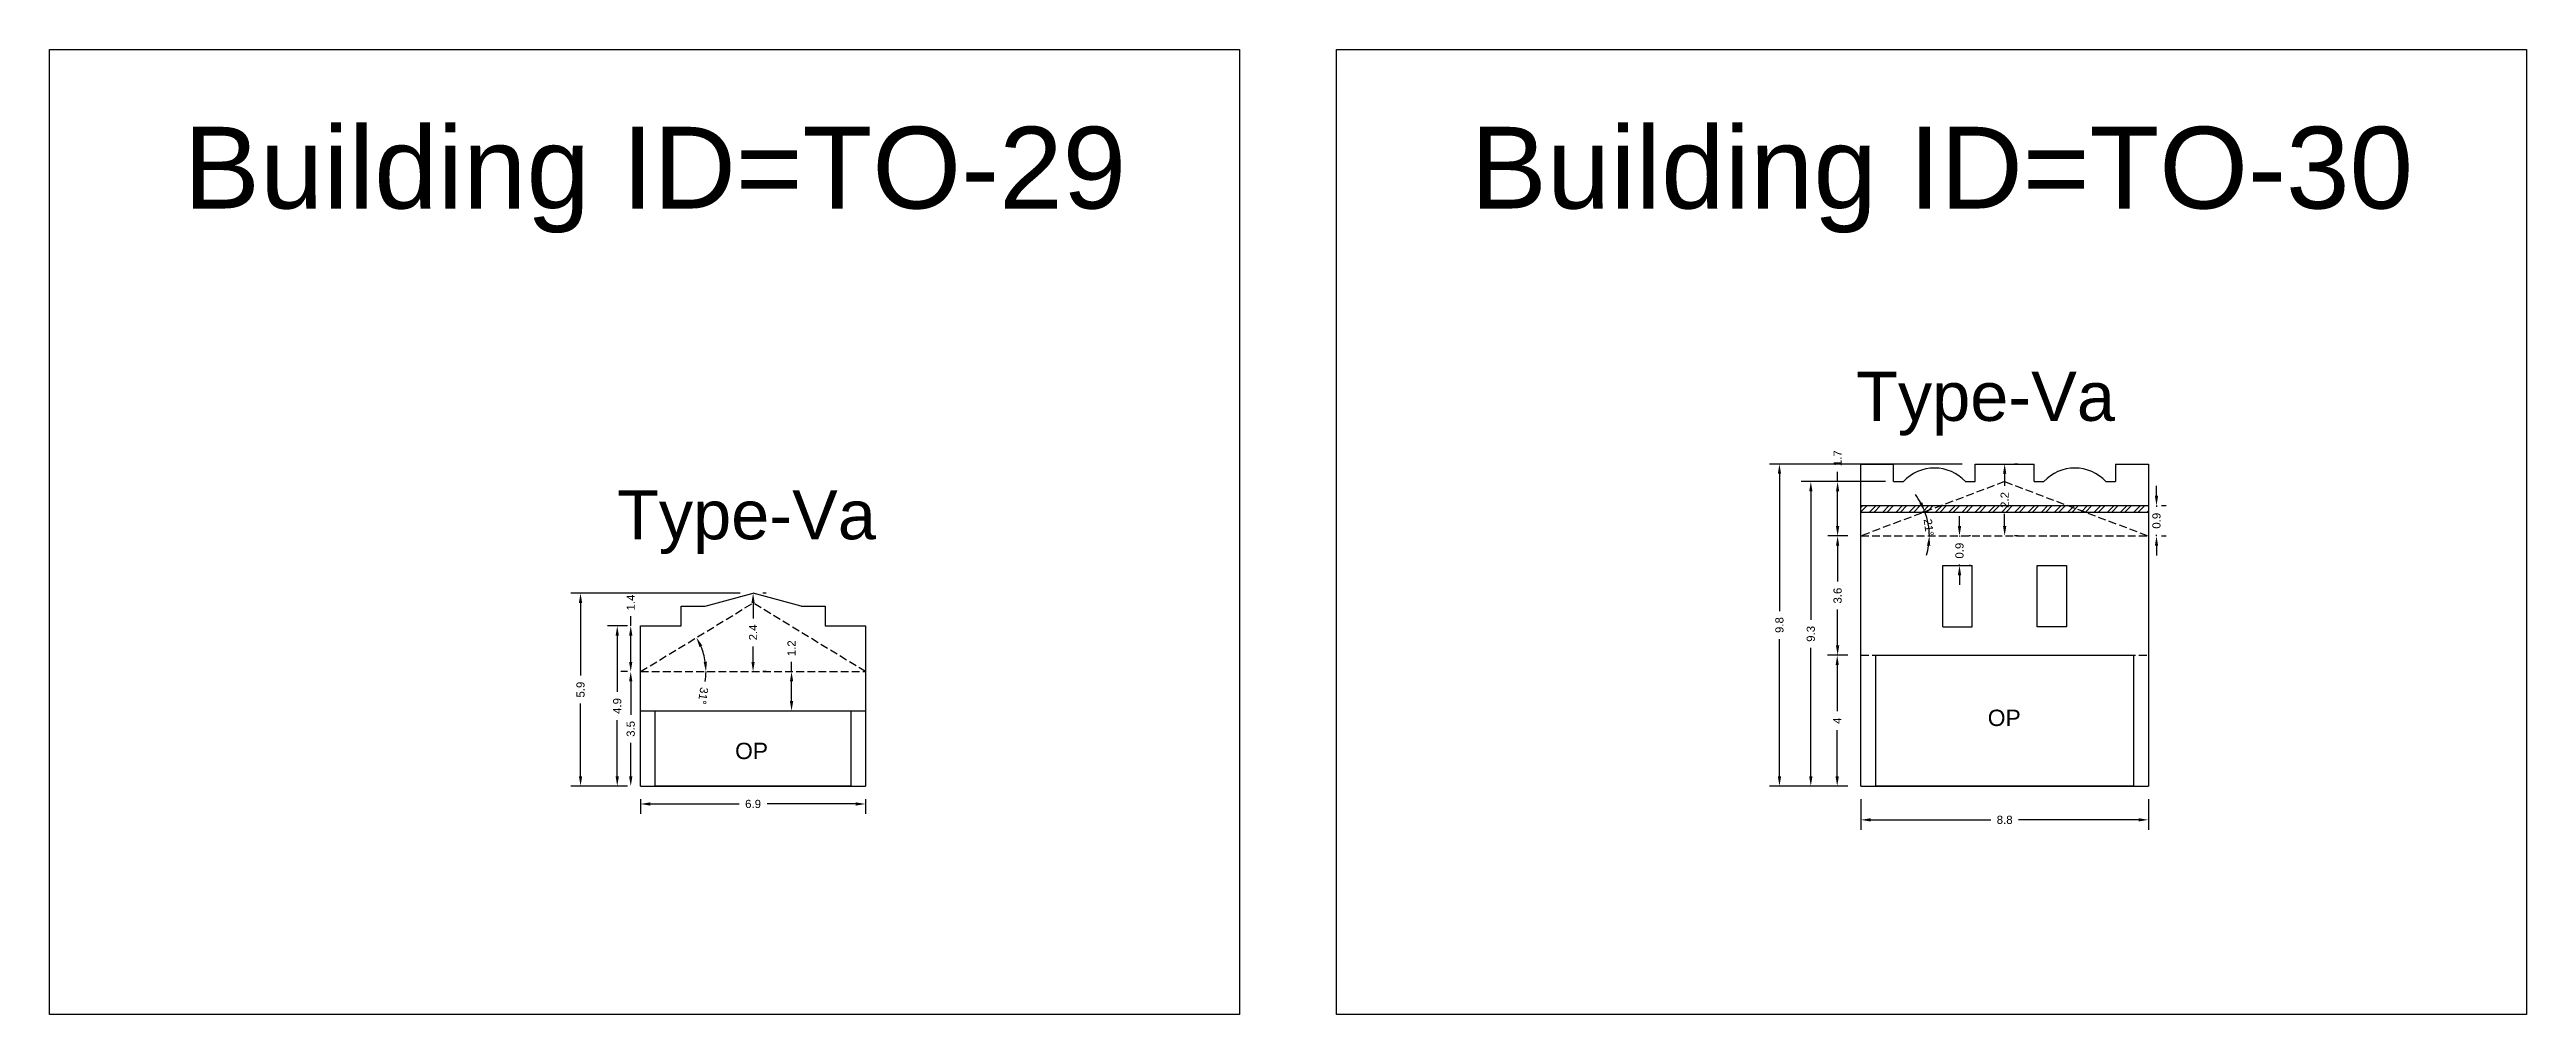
# Model space of a CAD drawing. Header units: metres. Extents: x 3416649 to 3417130, y -6713042 to -6712690.
# Drawn here: x 3417026.3 to 3417102.1, y -6712809.9 to -6712780.4 of the extents above; entities that cross this region are included whole.
import ezdxf

# ---------------------------------------------------------------- set-up
doc = ezdxf.new("R2010")
doc.units = ezdxf.units.M
doc.linetypes.add('ACAD_ISO02W100', pattern=[15, 12, -3])
doc.layers.add('Dotted', color=7, linetype='ACAD_ISO02W100', plot=False)
doc.styles.get("Standard").update_dxf_attribs({"font": 'arial.ttf'})
doc.dimstyles.new('ISO-25', dxfattribs={"dimtxt": 0.25, "dimasz": 0.3, "dimexe": 0.3, "dimexo": 0.4, "dimgap": 0.2, "dimtad": 0, "dimdec": 1, "dimdsep": 46, "dimtxsty": 'Standard', "dimcen": 2.5, "dimadec": 0, "dimazin": 0, "dimtfac": 1, "dimtdec": 1, "dimtmove": 0, "dimatfit": 3, "dimfxl": 1, "dimarcsym": 0})

msp = doc.modelspace()

# ---------------------------------------------------------------- texts
at = {"attachment_point": 1}
for s, width, heights, insert, char_height in [('Building ID=TO-29', 67.86454, [0.517], (3417030.425, -6712782.727), 2.5), ('Building ID=TO-30', 67.86454, [0.517], (3417069.787, -6712782.727), 2.5), ('Type-Va ', 9.99112, [0.517], (3417081.574, -6712790.221), 1.5), ('Type-Va ', 9.99112, [0.517], (3417043.676, -6712793.842), 1.5), ('OP', 67.86454, [0], (3417085.602, -6712800.552), 0.5), ('OP', 67.86454, [0], (3417047.287, -6712801.564), 0.5)]:
    msp.add_mtext_dynamic_manual_height_columns(s, width=width, gutter_width=12.5, heights=heights, dxfattribs=dict(at, insert=insert, char_height=char_height))

# ---------------------------------------------------------------- blocks, each defined once
blk = doc.blocks.new('*D222')
at = {"color": 0, "lineweight": -2, "transparency": 16777216}
for start, end in [(8.59896, 22.80365), (351.40104, 360)]:
    blk.add_arc((3417044.398, -6712799.39), 2.001, start, end, dxfattribs=at)
at = {"color": 0, "transparency": 16777216}
for points in [[(3417046.197, -6712798.637), (3417046.287, -6712798.592), (3417046.105, -6712798.347)], [(3417046.426, -6712799.087), (3417046.326, -6712799.095), (3417046.398, -6712799.39)]]:
    blk.add_solid(points, dxfattribs=at)
at = {"layer": 'Defpoints', "color": 0, "transparency": 16777216}
for p in [(3417047.838, -6712797.29), (3417046.266, -6712798.675), (3417044.398, -6712799.39), (3417044.398, -6712799.39), (3417051.278, -6712799.39)]:
    blk.add_point(p, dxfattribs=at)
at = {"color": 0, "transparency": 16777216, "insert": (3417046.309, -6712800.129), "char_height": 0.25, "attachment_point": 5, "rotation": 261.40104}
blk.add_mtext('31°', dxfattribs=at)
blk = doc.blocks.new('*D223')
at = {"color": 0, "lineweight": -2, "transparency": 16777216}
for p, q in [((3417044.398, -6712803.29), (3417044.398, -6712803.736)), ((3417044.698, -6712803.436), (3417047.409, -6712803.436)), ((3417050.978, -6712803.436), (3417048.266, -6712803.436)), ((3417051.278, -6712803.29), (3417051.278, -6712803.736))]:
    blk.add_line(p, q, dxfattribs=at)
at = {"color": 0, "transparency": 16777216}
for points in [[(3417044.698, -6712803.386), (3417044.698, -6712803.486), (3417044.398, -6712803.436)], [(3417050.978, -6712803.386), (3417050.978, -6712803.486), (3417051.278, -6712803.436)]]:
    blk.add_solid(points, dxfattribs=at)
at = {"layer": 'Defpoints', "color": 0, "transparency": 16777216}
for p in [(3417044.398, -6712802.89), (3417051.278, -6712802.89), (3417051.278, -6712803.436)]:
    blk.add_point(p, dxfattribs=at)
at = {"color": 0, "transparency": 16777216, "insert": (3417047.838, -6712803.436), "char_height": 0.25, "attachment_point": 5}
blk.add_mtext('6.9', dxfattribs=at)
blk = doc.blocks.new('*D224')
at = {"color": 0, "lineweight": -2, "transparency": 16777216}
for p, q in [((3417043.998, -6712797.99), (3417043.384, -6712797.99)), ((3417043.684, -6712798.29), (3417043.684, -6712800.007)), ((3417043.684, -6712802.59), (3417043.684, -6712800.873)), ((3417043.998, -6712802.89), (3417043.384, -6712802.89))]:
    blk.add_line(p, q, dxfattribs=at)
at = {"color": 0, "transparency": 16777216}
for points in [[(3417043.634, -6712798.29), (3417043.734, -6712798.29), (3417043.684, -6712797.99)], [(3417043.634, -6712802.59), (3417043.734, -6712802.59), (3417043.684, -6712802.89)]]:
    blk.add_solid(points, dxfattribs=at)
at = {"layer": 'Defpoints', "color": 0, "transparency": 16777216}
for p in [(3417043.684, -6712797.99), (3417044.398, -6712797.99), (3417044.398, -6712802.89)]:
    blk.add_point(p, dxfattribs=at)
at = {"color": 0, "transparency": 16777216, "insert": (3417043.684, -6712800.44), "char_height": 0.25, "attachment_point": 5, "rotation": 90}
blk.add_mtext('4.9', dxfattribs=at)
blk = doc.blocks.new('*D225')
at = {"color": 0, "lineweight": -2, "transparency": 16777216}
for p, q in [((3417043.998, -6712799.39), (3417043.796, -6712799.39)), ((3417044.096, -6712799.69), (3417044.096, -6712800.711)), ((3417044.096, -6712802.59), (3417044.096, -6712801.568)), ((3417043.998, -6712802.89), (3417043.796, -6712802.89))]:
    blk.add_line(p, q, dxfattribs=at)
at = {"color": 0, "transparency": 16777216}
for points in [[(3417044.046, -6712799.69), (3417044.146, -6712799.69), (3417044.096, -6712799.39)], [(3417044.046, -6712802.59), (3417044.146, -6712802.59), (3417044.096, -6712802.89)]]:
    blk.add_solid(points, dxfattribs=at)
at = {"layer": 'Defpoints', "color": 0, "transparency": 16777216}
for p in [(3417044.096, -6712799.39), (3417044.398, -6712799.39), (3417044.398, -6712802.89)]:
    blk.add_point(p, dxfattribs=at)
at = {"color": 0, "transparency": 16777216, "insert": (3417044.096, -6712801.14), "char_height": 0.25, "attachment_point": 5, "rotation": 90}
blk.add_mtext('3.5', dxfattribs=at)
blk = doc.blocks.new('*D226')
at = {"color": 0, "lineweight": -2, "transparency": 16777216}
for p, q in [((3417047.438, -6712796.99), (3417042.261, -6712796.99)), ((3417042.561, -6712797.29), (3417042.561, -6712799.512)), ((3417042.561, -6712802.59), (3417042.561, -6712800.368)), ((3417043.998, -6712802.89), (3417042.261, -6712802.89))]:
    blk.add_line(p, q, dxfattribs=at)
at = {"color": 0, "transparency": 16777216}
for points in [[(3417042.511, -6712797.29), (3417042.611, -6712797.29), (3417042.561, -6712796.99)], [(3417042.511, -6712802.59), (3417042.611, -6712802.59), (3417042.561, -6712802.89)]]:
    blk.add_solid(points, dxfattribs=at)
at = {"layer": 'Defpoints', "color": 0, "transparency": 16777216}
for p in [(3417042.561, -6712796.99), (3417047.838, -6712796.99), (3417044.398, -6712802.89)]:
    blk.add_point(p, dxfattribs=at)
at = {"color": 0, "transparency": 16777216, "insert": (3417042.561, -6712799.94), "char_height": 0.25, "attachment_point": 5, "rotation": 90}
blk.add_mtext('5.9', dxfattribs=at)
blk = doc.blocks.new('*D227')
at = {"color": 0, "lineweight": -2, "transparency": 16777216}
for p, q in [((3417044.096, -6712797.99), (3417044.096, -6712797.69)), ((3417043.998, -6712797.99), (3417043.796, -6712797.99)), ((3417044.096, -6712799.09), (3417044.096, -6712798.29)), ((3417043.998, -6712799.39), (3417043.796, -6712799.39))]:
    blk.add_line(p, q, dxfattribs=at)
at = {"color": 0, "transparency": 16777216}
for points in [[(3417044.046, -6712798.29), (3417044.146, -6712798.29), (3417044.096, -6712797.99)], [(3417044.046, -6712799.09), (3417044.146, -6712799.09), (3417044.096, -6712799.39)]]:
    blk.add_solid(points, dxfattribs=at)
at = {"layer": 'Defpoints', "color": 0, "transparency": 16777216}
for p in [(3417044.096, -6712797.99), (3417044.398, -6712797.99), (3417044.398, -6712799.39)]:
    blk.add_point(p, dxfattribs=at)
at = {"color": 0, "transparency": 16777216, "insert": (3417044.096, -6712797.275), "char_height": 0.25, "attachment_point": 5, "rotation": 90}
blk.add_mtext('1.4', dxfattribs=at)
blk = doc.blocks.new('*D228')
at = {"color": 0, "lineweight": -2, "transparency": 16777216}
for p, q in [((3417048.238, -6712796.99), (3417048.138, -6712796.99)), ((3417047.838, -6712797.29), (3417047.838, -6712797.761)), ((3417047.838, -6712799.09), (3417047.838, -6712798.619)), ((3417048.238, -6712799.39), (3417048.138, -6712799.39))]:
    blk.add_line(p, q, dxfattribs=at)
at = {"color": 0, "transparency": 16777216}
for points in [[(3417047.788, -6712797.29), (3417047.888, -6712797.29), (3417047.838, -6712796.99)], [(3417047.788, -6712799.09), (3417047.888, -6712799.09), (3417047.838, -6712799.39)]]:
    blk.add_solid(points, dxfattribs=at)
at = {"layer": 'Defpoints', "color": 0, "transparency": 16777216}
for p in [(3417047.838, -6712796.99), (3417047.838, -6712799.39), (3417047.838, -6712799.39)]:
    blk.add_point(p, dxfattribs=at)
at = {"color": 0, "transparency": 16777216, "insert": (3417047.838, -6712798.19), "char_height": 0.25, "attachment_point": 5, "rotation": 90}
blk.add_mtext('2.4', dxfattribs=at)
blk = doc.blocks.new('*D229')
at = {"color": 0, "lineweight": -2, "transparency": 16777216}
for p, q in [((3417049.015, -6712799.39), (3417049.015, -6712799.09)), ((3417049.015, -6712800.29), (3417049.015, -6712799.69)), ((3417049.253, -6712799.39), (3417049.315, -6712799.39)), ((3417049.253, -6712800.59), (3417049.315, -6712800.59))]:
    blk.add_line(p, q, dxfattribs=at)
at = {"color": 0, "transparency": 16777216}
for points in [[(3417048.965, -6712799.69), (3417049.065, -6712799.69), (3417049.015, -6712799.39)], [(3417048.965, -6712800.29), (3417049.065, -6712800.29), (3417049.015, -6712800.59)]]:
    blk.add_solid(points, dxfattribs=at)
at = {"layer": 'Defpoints', "color": 0, "transparency": 16777216}
for p in [(3417048.853, -6712799.39), (3417049.015, -6712799.39), (3417048.853, -6712800.59)]:
    blk.add_point(p, dxfattribs=at)
at = {"color": 0, "transparency": 16777216, "insert": (3417049.015, -6712798.675), "char_height": 0.25, "attachment_point": 5, "rotation": 90}
blk.add_mtext('1.2', dxfattribs=at)
blk = doc.blocks.new('*D230')
at = {"color": 0, "lineweight": -2, "transparency": 16777216}
for start, end in [(28.91814, 37.14463), (360, 20.69165), (343.54701, 351.77351)]:
    blk.add_arc((3417081.724, -6712795.24), 2.091, start, end, dxfattribs=at)
at = {"color": 0, "transparency": 16777216}
for points in [[(3417083.599, -6712794.208), (3417083.509, -6712794.25), (3417083.68, -6712794.501)], [(3417083.743, -6712795.536), (3417083.843, -6712795.543), (3417083.815, -6712795.24)]]:
    blk.add_solid(points, dxfattribs=at)
at = {"layer": 'Defpoints', "color": 0, "transparency": 16777216}
for p in [(3417086.119, -6712793.58), (3417083.755, -6712794.741), (3417081.724, -6712795.24), (3417081.724, -6712795.24), (3417090.514, -6712795.24)]:
    blk.add_point(p, dxfattribs=at)
at = {"color": 0, "transparency": 16777216, "insert": (3417083.798, -6712794.979), "char_height": 0.25, "attachment_point": 5, "rotation": 277.16881}
blk.add_mtext('21°', dxfattribs=at)
blk = doc.blocks.new('*D231')
at = {"color": 0, "lineweight": -2, "transparency": 16777216}
for p, q in [((3417084.738, -6712794.94), (3417084.738, -6712794.64)), ((3417084.738, -6712795.24), (3417084.738, -6712795.262)), ((3417085.074, -6712795.24), (3417085.038, -6712795.24)), ((3417084.738, -6712796.14), (3417084.738, -6712796.118)), ((3417085.074, -6712796.14), (3417085.038, -6712796.14)), ((3417084.738, -6712796.44), (3417084.738, -6712796.74))]:
    blk.add_line(p, q, dxfattribs=at)
at = {"color": 0, "transparency": 16777216}
for points in [[(3417084.688, -6712794.94), (3417084.788, -6712794.94), (3417084.738, -6712795.24)], [(3417084.688, -6712796.44), (3417084.788, -6712796.44), (3417084.738, -6712796.14)]]:
    blk.add_solid(points, dxfattribs=at)
at = {"layer": 'Defpoints', "color": 0, "transparency": 16777216}
for p in [(3417084.674, -6712795.24), (3417084.738, -6712795.24), (3417084.674, -6712796.14)]:
    blk.add_point(p, dxfattribs=at)
at = {"color": 0, "transparency": 16777216, "insert": (3417084.738, -6712795.69), "char_height": 0.25, "attachment_point": 5, "rotation": 90}
blk.add_mtext('0.9', dxfattribs=at)
blk = doc.blocks.new('*D232')
at = {"color": 0, "lineweight": -2, "transparency": 16777216}
for p, q in [((3417081.324, -6712798.89), (3417080.697, -6712798.89)), ((3417080.997, -6712799.19), (3417080.997, -6712800.603)), ((3417080.997, -6712802.59), (3417080.997, -6712801.176)), ((3417081.324, -6712802.89), (3417080.697, -6712802.89))]:
    blk.add_line(p, q, dxfattribs=at)
at = {"color": 0, "transparency": 16777216}
for points in [[(3417080.947, -6712799.19), (3417081.047, -6712799.19), (3417080.997, -6712798.89)], [(3417080.947, -6712802.59), (3417081.047, -6712802.59), (3417080.997, -6712802.89)]]:
    blk.add_solid(points, dxfattribs=at)
at = {"layer": 'Defpoints', "color": 0, "transparency": 16777216}
for p in [(3417080.997, -6712798.89), (3417081.724, -6712798.89), (3417081.724, -6712802.89)]:
    blk.add_point(p, dxfattribs=at)
at = {"color": 0, "transparency": 16777216, "insert": (3417080.997, -6712800.89), "char_height": 0.25, "attachment_point": 5, "rotation": 90}
blk.add_mtext('4', dxfattribs=at)
blk = doc.blocks.new('*D233')
at = {"color": 0, "lineweight": -2, "transparency": 16777216}
for p, q in [((3417081.324, -6712795.24), (3417080.71, -6712795.24)), ((3417081.01, -6712795.54), (3417081.01, -6712796.638)), ((3417081.01, -6712798.59), (3417081.01, -6712797.492)), ((3417081.324, -6712798.89), (3417080.71, -6712798.89))]:
    blk.add_line(p, q, dxfattribs=at)
at = {"color": 0, "transparency": 16777216}
for points in [[(3417080.96, -6712795.54), (3417081.06, -6712795.54), (3417081.01, -6712795.24)], [(3417080.96, -6712798.59), (3417081.06, -6712798.59), (3417081.01, -6712798.89)]]:
    blk.add_solid(points, dxfattribs=at)
at = {"layer": 'Defpoints', "color": 0, "transparency": 16777216}
for p in [(3417081.01, -6712795.24), (3417081.724, -6712795.24), (3417081.724, -6712798.89)]:
    blk.add_point(p, dxfattribs=at)
at = {"color": 0, "transparency": 16777216, "insert": (3417081.01, -6712797.065), "char_height": 0.25, "attachment_point": 5, "rotation": 90}
blk.add_mtext('3.6', dxfattribs=at)
blk = doc.blocks.new('*D234')
at = {"color": 0, "lineweight": -2, "transparency": 16777216}
for p, q in [((3417082.324, -6712793.58), (3417079.89, -6712793.58)), ((3417080.19, -6712793.88), (3417080.19, -6712797.807)), ((3417080.19, -6712802.59), (3417080.19, -6712798.662)), ((3417081.324, -6712802.89), (3417079.89, -6712802.89))]:
    blk.add_line(p, q, dxfattribs=at)
at = {"color": 0, "transparency": 16777216}
for points in [[(3417080.14, -6712793.88), (3417080.24, -6712793.88), (3417080.19, -6712793.58)], [(3417080.14, -6712802.59), (3417080.24, -6712802.59), (3417080.19, -6712802.89)]]:
    blk.add_solid(points, dxfattribs=at)
at = {"layer": 'Defpoints', "color": 0, "transparency": 16777216}
for p in [(3417080.19, -6712793.58), (3417082.724, -6712793.58), (3417081.724, -6712802.89)]:
    blk.add_point(p, dxfattribs=at)
at = {"color": 0, "transparency": 16777216, "insert": (3417080.19, -6712798.235), "char_height": 0.25, "attachment_point": 5, "rotation": 90}
blk.add_mtext('9.3', dxfattribs=at)
blk = doc.blocks.new('*D235')
at = {"color": 0, "lineweight": -2, "transparency": 16777216}
for p, q in [((3417084.819, -6712793.04), (3417078.931, -6712793.04)), ((3417079.231, -6712793.34), (3417079.231, -6712797.537)), ((3417079.231, -6712802.59), (3417079.231, -6712798.393)), ((3417081.324, -6712802.89), (3417078.931, -6712802.89))]:
    blk.add_line(p, q, dxfattribs=at)
at = {"color": 0, "transparency": 16777216}
for points in [[(3417079.181, -6712793.34), (3417079.281, -6712793.34), (3417079.231, -6712793.04)], [(3417079.181, -6712802.59), (3417079.281, -6712802.59), (3417079.231, -6712802.89)]]:
    blk.add_solid(points, dxfattribs=at)
at = {"layer": 'Defpoints', "color": 0, "transparency": 16777216}
for p in [(3417079.231, -6712793.04), (3417085.219, -6712793.04), (3417081.724, -6712802.89)]:
    blk.add_point(p, dxfattribs=at)
at = {"color": 0, "transparency": 16777216, "insert": (3417079.231, -6712797.965), "char_height": 0.25, "attachment_point": 5, "rotation": 90}
blk.add_mtext('9.8', dxfattribs=at)
blk = doc.blocks.new('*D236')
at = {"color": 0, "lineweight": -2, "transparency": 16777216}
for p, q in [((3417081.01, -6712793.58), (3417081.01, -6712793.28)), ((3417082.474, -6712793.58), (3417080.71, -6712793.58)), ((3417081.01, -6712794.94), (3417081.01, -6712793.88)), ((3417081.324, -6712795.24), (3417080.71, -6712795.24))]:
    blk.add_line(p, q, dxfattribs=at)
at = {"color": 0, "transparency": 16777216}
for points in [[(3417080.96, -6712793.88), (3417081.06, -6712793.88), (3417081.01, -6712793.58)], [(3417080.96, -6712794.94), (3417081.06, -6712794.94), (3417081.01, -6712795.24)]]:
    blk.add_solid(points, dxfattribs=at)
at = {"layer": 'Defpoints', "color": 0, "transparency": 16777216}
for p in [(3417081.01, -6712793.58), (3417082.874, -6712793.58), (3417081.724, -6712795.24)]:
    blk.add_point(p, dxfattribs=at)
at = {"color": 0, "transparency": 16777216, "insert": (3417081.01, -6712792.864), "char_height": 0.25, "attachment_point": 5, "rotation": 90}
blk.add_mtext('1.7', dxfattribs=at)
blk = doc.blocks.new('*D237')
at = {"color": 0, "lineweight": -2, "transparency": 16777216}
for p, q in [((3417086.519, -6712793.04), (3417086.419, -6712793.04)), ((3417086.119, -6712793.34), (3417086.119, -6712793.711)), ((3417086.119, -6712794.94), (3417086.119, -6712794.568)), ((3417086.519, -6712795.24), (3417086.419, -6712795.24))]:
    blk.add_line(p, q, dxfattribs=at)
at = {"color": 0, "transparency": 16777216}
for points in [[(3417086.069, -6712793.34), (3417086.169, -6712793.34), (3417086.119, -6712793.04)], [(3417086.069, -6712794.94), (3417086.169, -6712794.94), (3417086.119, -6712795.24)]]:
    blk.add_solid(points, dxfattribs=at)
at = {"layer": 'Defpoints', "color": 0, "transparency": 16777216}
for p in [(3417086.119, -6712793.04), (3417086.119, -6712793.04), (3417086.119, -6712795.24)]:
    blk.add_point(p, dxfattribs=at)
at = {"color": 0, "transparency": 16777216, "insert": (3417086.119, -6712794.14), "char_height": 0.25, "attachment_point": 5, "rotation": 90}
blk.add_mtext('2.2', dxfattribs=at)
blk = doc.blocks.new('*D238')
at = {"color": 0, "lineweight": -2, "transparency": 16777216}
for p, q in [((3417081.724, -6712803.29), (3417081.724, -6712804.222)), ((3417090.514, -6712803.29), (3417090.514, -6712804.222)), ((3417082.024, -6712803.922), (3417085.691, -6712803.922)), ((3417090.214, -6712803.922), (3417086.547, -6712803.922))]:
    blk.add_line(p, q, dxfattribs=at)
at = {"color": 0, "transparency": 16777216}
for points in [[(3417082.024, -6712803.872), (3417082.024, -6712803.972), (3417081.724, -6712803.922)], [(3417090.214, -6712803.872), (3417090.214, -6712803.972), (3417090.514, -6712803.922)]]:
    blk.add_solid(points, dxfattribs=at)
at = {"layer": 'Defpoints', "color": 0, "transparency": 16777216}
for p in [(3417081.724, -6712802.89), (3417090.514, -6712802.89), (3417090.514, -6712803.922)]:
    blk.add_point(p, dxfattribs=at)
at = {"color": 0, "transparency": 16777216, "insert": (3417086.119, -6712803.922), "char_height": 0.25, "attachment_point": 5}
blk.add_mtext('8.8', dxfattribs=at)
blk = doc.blocks.new('*D239')
at = {"color": 0, "lineweight": -2, "transparency": 16777216}
for p, q in [((3417090.763, -6712794.01), (3417090.763, -6712793.71)), ((3417090.763, -6712794.31), (3417090.763, -6712794.347)), ((3417090.914, -6712794.31), (3417091.063, -6712794.31)), ((3417090.763, -6712795.24), (3417090.763, -6712795.203)), ((3417090.763, -6712795.54), (3417090.763, -6712795.84)), ((3417090.914, -6712795.24), (3417091.063, -6712795.24))]:
    blk.add_line(p, q, dxfattribs=at)
at = {"color": 0, "transparency": 16777216}
for points in [[(3417090.713, -6712794.01), (3417090.813, -6712794.01), (3417090.763, -6712794.31)], [(3417090.713, -6712795.54), (3417090.813, -6712795.54), (3417090.763, -6712795.24)]]:
    blk.add_solid(points, dxfattribs=at)
at = {"layer": 'Defpoints', "color": 0, "transparency": 16777216}
for p in [(3417090.514, -6712794.31), (3417090.763, -6712794.31), (3417090.514, -6712795.24)]:
    blk.add_point(p, dxfattribs=at)
at = {"color": 0, "transparency": 16777216, "insert": (3417090.763, -6712794.775), "char_height": 0.25, "attachment_point": 5, "rotation": 90}
blk.add_mtext('0.9', dxfattribs=at)

# ---------------------------------------------------------------- dimensions: what is measured, and where the dimension line sits
for base, p1, p2, picture, middle in [((3417079.230931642, -6712793.039916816), (3417081.72359719, -6712802.889916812), (3417085.21859719, -6712793.039916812), '*D235', (3417079.230931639, -6712797.964916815)), ((3417081.01, -6712793.58), (3417081.724, -6712795.24), (3417082.874, -6712793.58), '*D236', (3417081.01, -6712792.864)), ((3417086.119, -6712793.04), (3417086.119, -6712795.24), (3417086.119, -6712793.04), '*D237', (3417086.119, -6712794.14)), ((3417080.19, -6712793.58), (3417081.724, -6712802.89), (3417082.724, -6712793.58), '*D234', (3417080.19, -6712798.235)), ((3417090.763, -6712794.31), (3417090.514, -6712795.24), (3417090.514, -6712794.31), '*D239', (3417090.763, -6712794.775)), ((3417084.738, -6712795.24), (3417084.674, -6712796.14), (3417084.674, -6712795.24), '*D231', (3417084.738, -6712795.69)), ((3417081.010430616, -6712795.239916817), (3417081.72359719, -6712798.889916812), (3417081.72359719, -6712795.239916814), '*D233', (3417081.010430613, -6712797.064916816)), ((3417042.561, -6712796.99), (3417044.398, -6712802.89), (3417047.838, -6712796.99), '*D226', (3417042.561, -6712799.94)), ((3417044.096, -6712797.99), (3417044.398, -6712799.39), (3417044.398, -6712797.99), '*D227', (3417044.096, -6712797.275)), ((3417047.838, -6712799.39), (3417047.838, -6712796.99), (3417047.838, -6712799.39), '*D228', (3417047.838, -6712798.19)), ((3417043.684, -6712797.99), (3417044.398, -6712802.89), (3417044.398, -6712797.99), '*D224', (3417043.684, -6712800.44)), ((3417049.015, -6712799.39), (3417048.853, -6712800.59), (3417048.853, -6712799.39), '*D229', (3417049.015, -6712798.675)), ((3417080.997, -6712798.89), (3417081.724, -6712802.89), (3417081.724, -6712798.89), '*D232', (3417080.997, -6712800.89)), ((3417044.096, -6712799.39), (3417044.398, -6712802.89), (3417044.398, -6712799.39), '*D225', (3417044.096, -6712801.14))]:
    dim = msp.add_linear_dim(base=base, p1=p1, p2=p2, angle=90, dimstyle='ISO-25')
    dim.commit()
    dim.dimension.update_dxf_attribs({"geometry": picture, "text_midpoint": middle})
dim = msp.add_angular_dim_2l(base=(3417083.755, -6712794.741), line1=((3417086.119, -6712793.58), (3417081.724, -6712795.24)), line2=((3417081.724, -6712795.24), (3417090.514, -6712795.24)), dimstyle='ISO-25')
dim.commit()
dim.dimension.update_dxf_attribs({"geometry": '*D230', "text_midpoint": (3417083.798, -6712794.979), "dimtype": 162})
dim = msp.add_angular_dim_2l(base=(3417046.266, -6712798.675), line1=((3417044.398, -6712799.39), (3417051.278, -6712799.39)), line2=((3417044.398, -6712799.39), (3417047.838, -6712797.29)), dimstyle='ISO-25')
dim.commit()
dim.dimension.update_dxf_attribs({"geometry": '*D222', "text_midpoint": (3417046.309, -6712800.129)})
for base, p1, p2, picture, middle in [((3417051.278, -6712803.436), (3417044.398, -6712802.89), (3417051.278, -6712802.89), '*D223', (3417047.838, -6712803.436)), ((3417090.514, -6712803.922), (3417081.724, -6712802.89), (3417090.514, -6712802.89), '*D238', (3417086.119, -6712803.922))]:
    dim = msp.add_linear_dim(base=base, p1=p1, p2=p2, dimstyle='ISO-25')
    dim.commit()
    dim.dimension.update_dxf_attribs({"geometry": picture, "text_midpoint": middle})

# ---------------------------------------------------------------- hatches: boundary and pattern name
h = msp.add_hatch()
h.set_pattern_fill('ANSI32', color=256, scale=0.03)
h.set_pattern_definition([(45, (-36.81646, 0), (-0.202055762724, 0.202055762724), []), (45, (-36.68176, 0), (-0.202055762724, 0.202055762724), [])])
h.paths.add_polyline_path([(3417090.514, -6712794.31), (3417081.724, -6712794.31), (3417081.724, -6712794.51), (3417090.514, -6712794.51)])

# ---------------------------------------------------------------- linework, layer by layer
for points in [[(3417026.32, -6712780.366), (3417062.716, -6712780.366), (3417062.716, -6712809.873), (3417026.32, -6712809.873)], [(3417065.682, -6712780.366), (3417102.079, -6712780.366), (3417102.079, -6712809.873), (3417065.682, -6712809.873)], [(3417087.114, -6712796.14), (3417088.014, -6712796.14), (3417088.014, -6712798.02), (3417087.114, -6712798.02)], [(3417082.174, -6712798.89), (3417090.064, -6712798.89), (3417090.064, -6712802.89), (3417082.174, -6712802.89)], [(3417044.848, -6712800.59), (3417050.828, -6712800.59), (3417050.828, -6712802.89), (3417044.848, -6712802.89)]]:
    msp.add_lwpolyline(points, close=True)
for points in [[(3417081.724, -6712793.04), (3417082.724, -6712793.04)], [(3417081.724, -6712802.89), (3417081.724, -6712793.04)], [(3417082.724, -6712793.58), (3417082.724, -6712793.04)], [(3417085.219, -6712793.58), (3417085.219, -6712793.04)], [(3417085.219, -6712793.04), (3417087.019, -6712793.04)], [(3417087.019, -6712793.58), (3417087.019, -6712793.04)], [(3417089.514, -6712793.04), (3417089.514, -6712793.58)], [(3417089.514, -6712793.04), (3417090.514, -6712793.04)], [(3417090.514, -6712793.04), (3417090.514, -6712802.89)], [(3417082.724, -6712793.58), (3417083.024, -6712793.58)], [(3417084.919, -6712793.58), (3417085.219, -6712793.58)], [(3417087.019, -6712793.58), (3417087.319, -6712793.58)], [(3417089.214, -6712793.58), (3417089.514, -6712793.58)], [(3417081.724, -6712794.31), (3417090.514, -6712794.31)], [(3417081.724, -6712794.51), (3417090.514, -6712794.51)], [(3417084.224, -6712796.14), (3417085.124, -6712796.14)], [(3417084.224, -6712798.02), (3417084.224, -6712796.14)], [(3417085.124, -6712798.02), (3417085.124, -6712796.14)], [(3417046.368, -6712797.39), (3417047.838, -6712796.99)], [(3417049.308, -6712797.39), (3417047.838, -6712796.99)], [(3417045.638, -6712797.39), (3417046.368, -6712797.39)], [(3417045.638, -6712797.99), (3417045.638, -6712797.39)], [(3417049.308, -6712797.39), (3417050.038, -6712797.39)], [(3417050.038, -6712797.39), (3417050.038, -6712797.99)], [(3417044.398, -6712797.99), (3417045.638, -6712797.99)], [(3417044.398, -6712802.89), (3417044.398, -6712797.99)], [(3417050.038, -6712797.99), (3417051.278, -6712797.99)], [(3417051.278, -6712797.99), (3417051.278, -6712802.89)], [(3417084.224, -6712798.02), (3417085.124, -6712798.02)], [(3417082.174, -6712802.89), (3417082.174, -6712798.89)], [(3417090.064, -6712798.89), (3417090.064, -6712802.89)], [(3417044.398, -6712800.59), (3417051.278, -6712800.59)], [(3417044.848, -6712802.89), (3417044.848, -6712800.59)], [(3417050.828, -6712800.59), (3417050.828, -6712802.89)], [(3417044.398, -6712802.89), (3417051.278, -6712802.89)], [(3417081.724, -6712802.89), (3417090.514, -6712802.89)]]:
    msp.add_lwpolyline(points)
for centre in [(3417083.971, -6712794.456), (3417088.266, -6712794.456)]:
    msp.add_arc(centre, 1.291, 42.76402, 137.23598)
at = {"layer": 'Dotted', "ltscale": 0.02}
for points in [[(3417086.119, -6712793.58), (3417081.724, -6712795.24)], [(3417086.119, -6712793.58), (3417090.514, -6712795.24)], [(3417081.724, -6712795.24), (3417090.514, -6712795.24)], [(3417044.398, -6712799.39), (3417047.838, -6712797.29)], [(3417051.278, -6712799.39), (3417047.838, -6712797.29)], [(3417081.724, -6712798.89), (3417090.514, -6712798.89)], [(3417044.398, -6712799.39), (3417051.278, -6712799.39)]]:
    msp.add_lwpolyline(points, dxfattribs=at)

msp.set_redraw_order([(e.dxf.handle, doc.entitydb.next_handle()) for e in msp.query("TEXT MTEXT ATTDEF DIMENSION ARC_DIMENSION")])  # texts and dimensions are drawn at this point

doc.saveas('drawing.dxf')
